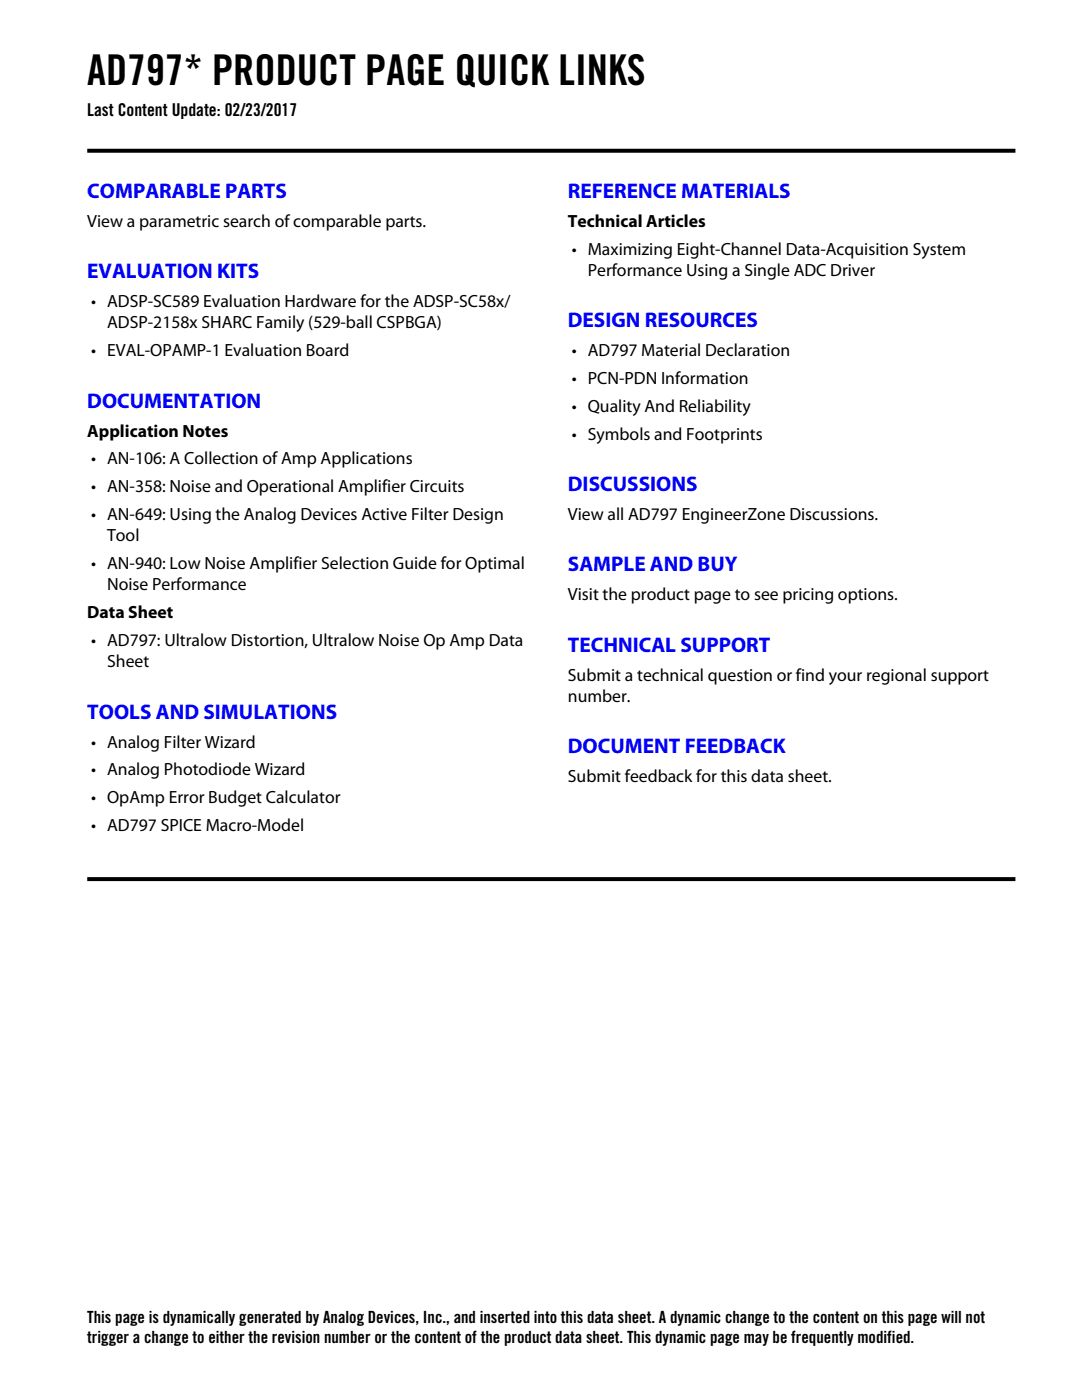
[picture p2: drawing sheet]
<svg xmlns="http://www.w3.org/2000/svg" width="216mm" height="279mm" viewBox="0 0 216 279" stroke-linecap="round" stroke-linejoin="round" font-family="sans-serif">
<defs><g id="words">
<text font-size="8.5" x="17.4" y="17">AD797* PRODUCT PAGE QUICK LINKS</text>
<g font-size="4.2" fill="#00f">
<text x="17.4" y="39.5">COMPARABLE PARTS</text>
<text x="113.3" y="39.5">REFERENCE MATERIALS</text>
<text x="17.4" y="55.5">EVALUATION KITS</text>
<text x="113.3" y="65.3">DESIGN RESOURCES</text>
<text x="17.4" y="81.3">DOCUMENTATION</text>
<text x="113.3" y="98">DISCUSSIONS</text>
<text x="113.3" y="114">SAMPLE AND BUY</text>
<text x="113.3" y="130.1">TECHNICAL SUPPORT</text>
<text x="17.4" y="143.4">TOOLS AND SIMULATIONS</text>
<text x="113.3" y="150.3">DOCUMENT FEEDBACK</text>
</g>
<g font-size="3.5">
<text x="17.4" y="23.1">Last Content Update: 02/23/2017</text>
<text x="17.4" y="45.3">View a parametric search of comparable parts.</text>
<text x="113.3" y="45.3">Technical Articles</text>
<text x="114.1" y="50.8">• Maximizing Eight-Channel Data-Acquisition System</text>
<text x="117.3" y="55.1">Performance Using a Single ADC Driver</text>
<text x="18.2" y="61.3">• ADSP-SC589 Evaluation Hardware for the ADSP-SC58x/</text>
<text x="21.4" y="65.5">ADSP-2158x SHARC Family (529-ball CSPBGA)</text>
<text x="18.2" y="71.1">• EVAL-OPAMP-1 Evaluation Board</text>
<text x="114.1" y="71.1">• AD797 Material Declaration</text>
<text x="114.1" y="76.7">• PCN-PDN Information</text>
<text x="114.1" y="82.2">• Quality And Reliability</text>
<text x="17.4" y="87.1">Application Notes</text>
<text x="114.1" y="87.8">• Symbols and Footprints</text>
<text x="18.2" y="92.7">• AN-106: A Collection of Amp Applications</text>
<text x="18.2" y="98.2">• AN-358: Noise and Operational Amplifier Circuits</text>
<text x="18.2" y="103.8">• AN-649: Using the Analog Devices Active Filter Design</text>
<text x="113.3" y="103.8">View all AD797 EngineerZone Discussions.</text>
<text x="18.2" y="113.6">• AN-940: Low Noise Amplifier Selection Guide for Optimal</text>
<text x="21.4" y="108">Tool</text>
<text x="21.4" y="117.8">Noise Performance</text>
<text x="113.3" y="119.8">Visit the product page to see pricing options.</text>
<text x="17.4" y="123.4">Data Sheet</text>
<text x="18.2" y="128.9">• AD797: Ultralow Distortion, Ultralow Noise Op Amp Data</text>
<text x="21.4" y="133.2">Sheet</text>
<text x="113.3" y="135.9">Submit a technical question or find your regional support</text>
<text x="113.3" y="140.1">number.</text>
<text x="18.2" y="149.2">• Analog Filter Wizard</text>
<text x="18.2" y="154.8">• Analog Photodiode Wizard</text>
<text x="18.2" y="160.3">• OpAmp Error Budget Calculator</text>
<text x="113.3" y="156.1">Submit feedback for this data sheet.</text>
<text x="18.2" y="165.9">• AD797 SPICE Macro-Model</text>
</g>
<g font-size="3.4">
<text x="17.4" y="264.1">This page is dynamically generated by Analog Devices, Inc., and inserted into this data sheet. A dynamic change to the content on this page will not</text>
<text x="17.4" y="268.1">trigger a change to either the revision number or the content of the product data sheet. This dynamic page may be frequently modified.</text>
</g>
</g></defs>
<g fill="#000">
<path d="M17.4 29.7h92.4l.4 .8h-92.8zM109.8 29.7h92.8v.8h-92.4z"/>
<path d="M17.4 175h92.4l.4 .8h-92.8zM109.8 175h92.8v.8h-92.4z"/>
</g>
<use href="#words"/>
</svg>
